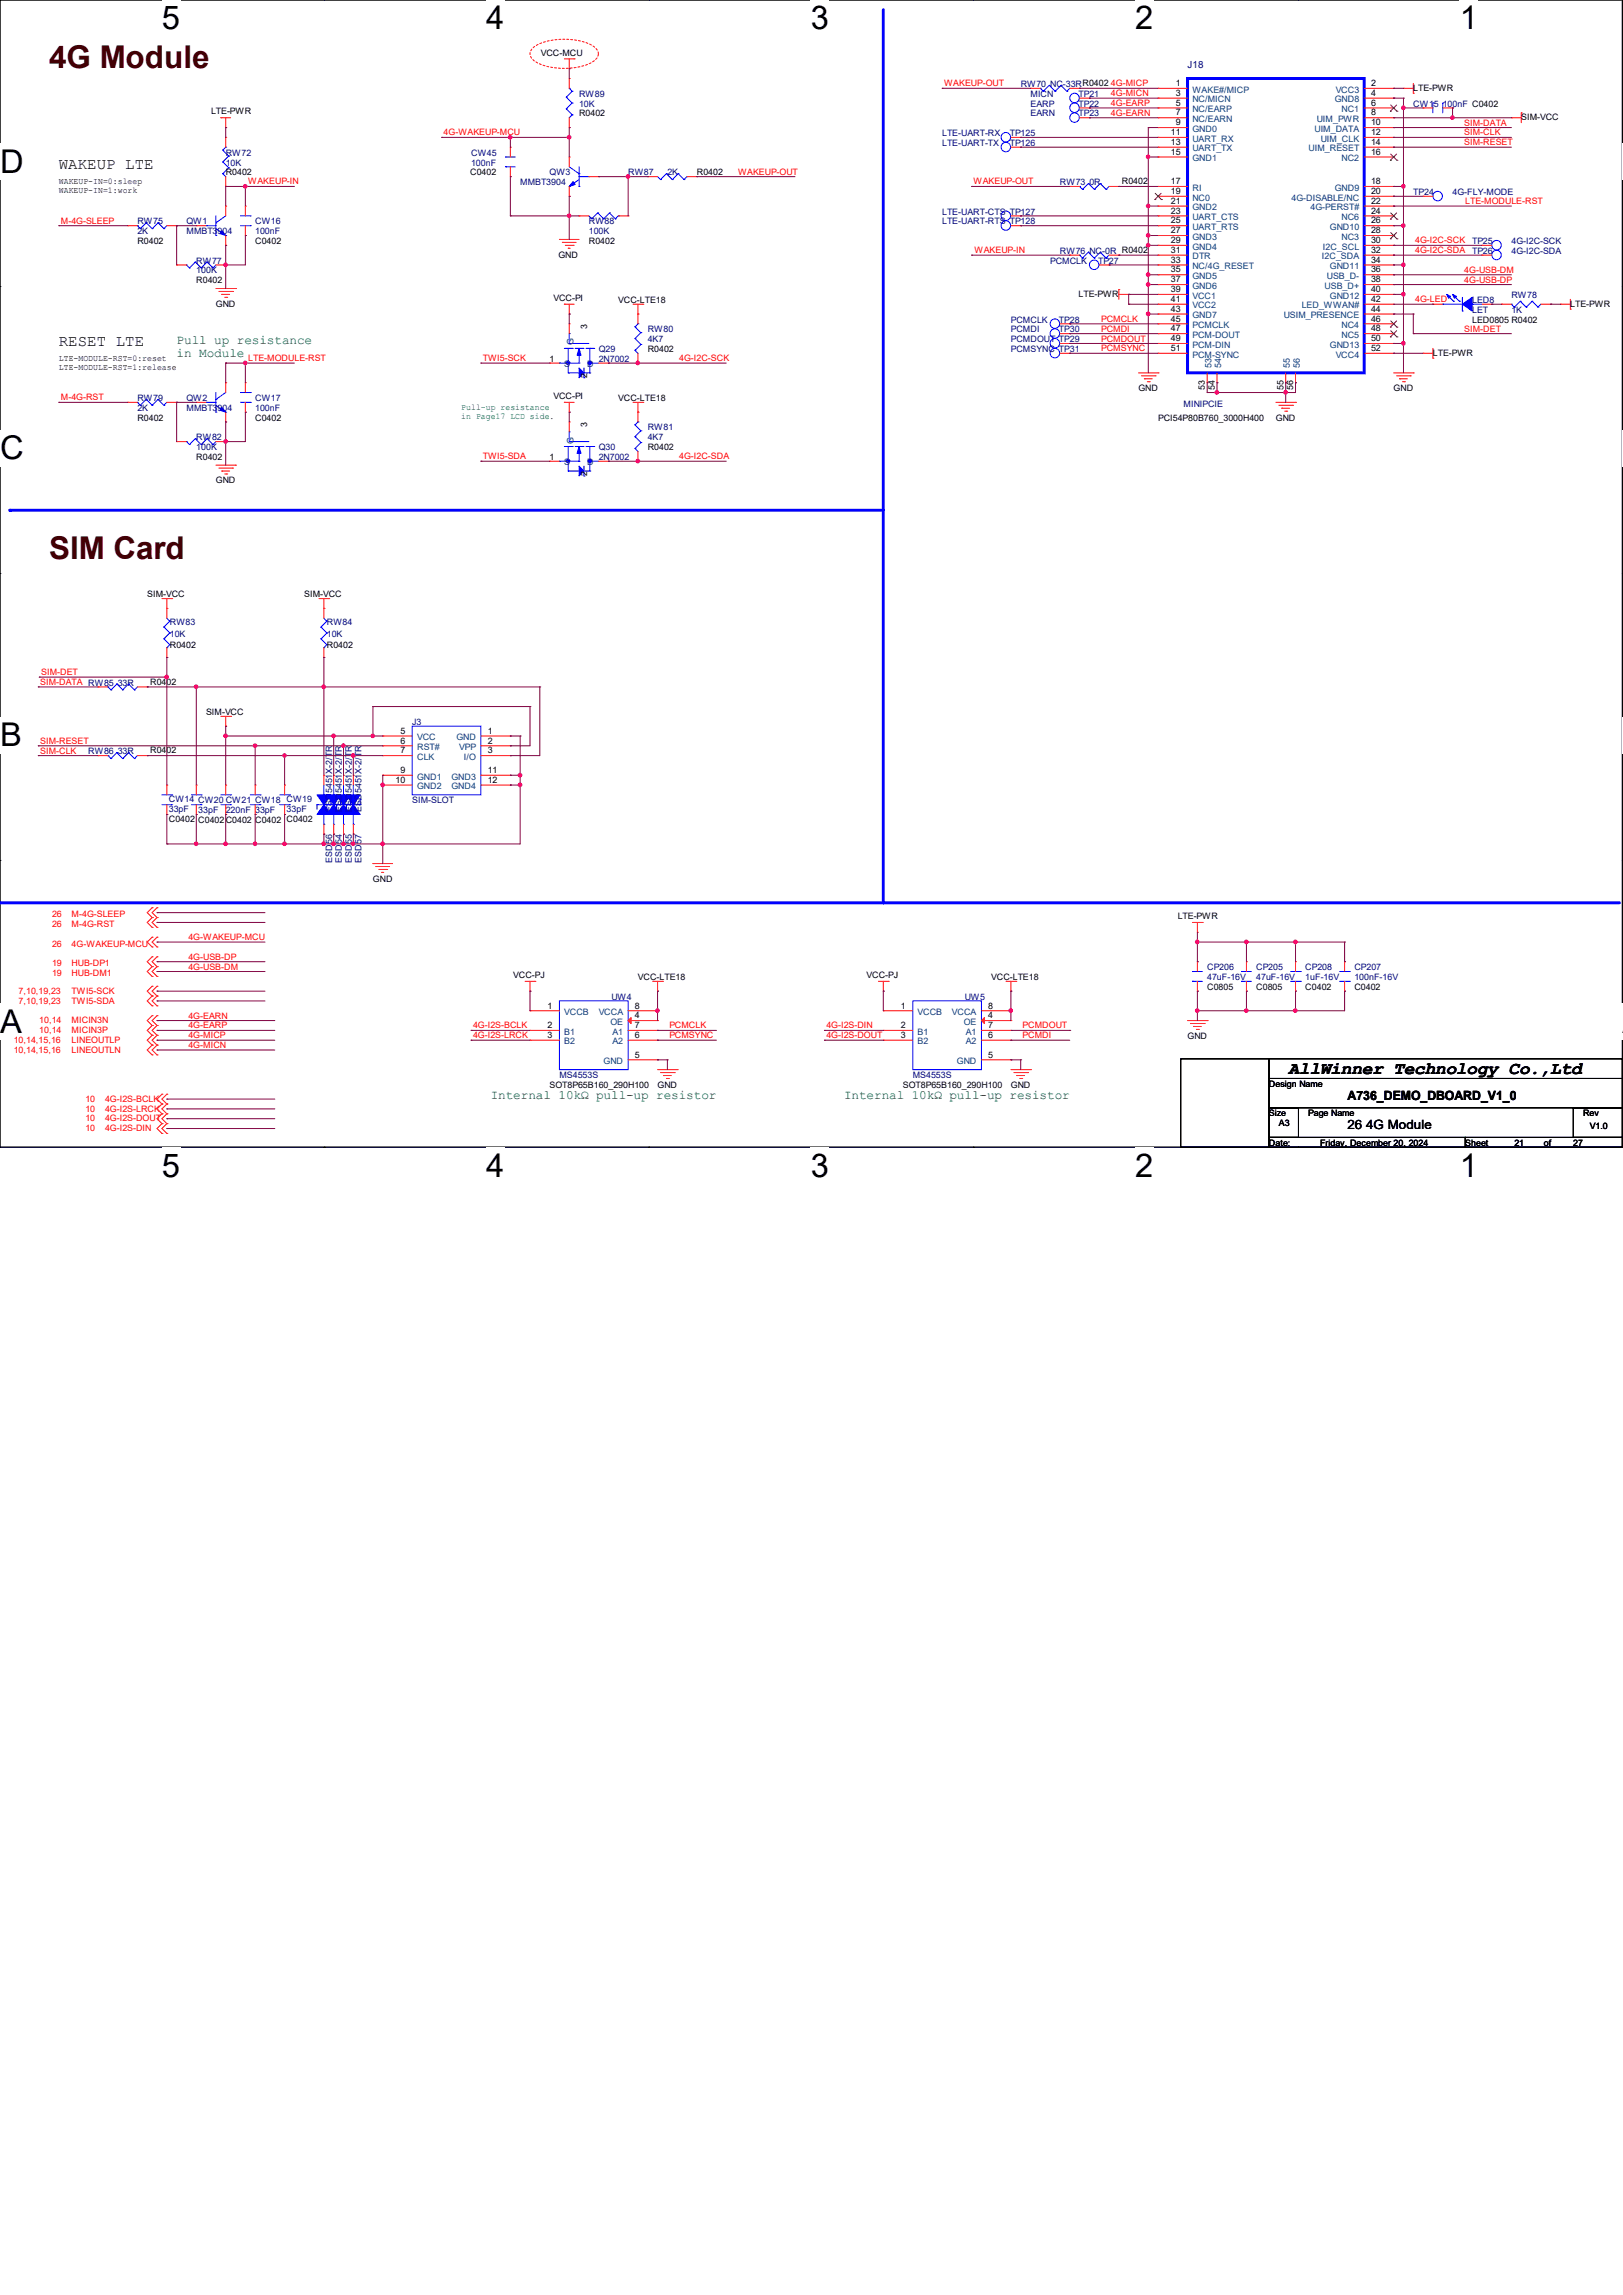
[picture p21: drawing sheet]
<svg xmlns="http://www.w3.org/2000/svg" width="210mm" height="297mm" viewBox="0 0 210 297" stroke-linecap="round" stroke-linejoin="round" font-family="sans-serif">
<defs><g id="words">
<g font-size="4.2">
<text x="21" y="3.8">5</text>
<text x="62.9" y="3.8">4</text>
<text x="104.9" y="3.8">3</text>
<text x="146.9" y="3.8">2</text>
<text x="188.9" y="3.8">1</text>
<text x="0" y="22.4">D</text>
<text x="0" y="59.4">C</text>
<text x="0" y="96.6">B</text>
<text x="0" y="133.7">A</text>
<text x="209.9" y="133.7">A</text>
<text x="21" y="152.3">5</text>
<text x="62.9" y="152.3">4</text>
<text x="104.9" y="152.3">3</text>
<text x="146.9" y="152.3">2</text>
<text x="188.9" y="152.3">1</text>
</g>
<g font-size="4.1" fill="#400000">
<text x="6.3" y="8.8">4G Module</text>
<text x="6.3" y="72.3">SIM Card</text>
</g>
<text font-size="2.3" x="166.8" y="138.9">AllWinner Technology Co.,Ltd</text>
<g font-size="2">
<text x="7.6" y="21.9">WAKEUP LTE</text>
<text x="7.6" y="44.7">RESET LTE</text>
</g>
<g font-size="1.7" fill="#008000">
<text x="22.9" y="44.5">Pull up resistance</text>
<text x="22.9" y="46.1">in Module</text>
<text x="63.5" y="142.3">Internal 10kΩ pull-up resistor</text>
<text x="109.2" y="142.3">Internal 10kΩ pull-up resistor</text>
</g>
<g font-size="1.7">
<text x="174.4" y="142.4">A736_DEMO_DBOARD_V1_0</text>
<text x="174.4" y="146.1">26 4G Module</text>
</g>
<text font-size="1.3" fill="#000080" x="153.7" y="8.8">J18</text>
<g font-size="1.1">
<text x="70" y="7.2">VCC-MCU</text>
<text x="152.1" y="11.1">1</text>
<text x="177.4" y="11.1">2</text>
<text x="182.9" y="11.8">LTE-PWR</text>
<text x="27.3" y="14.8">LTE-PWR</text>
<text x="74.9" y="15.1">R0402</text>
<text x="151.5" y="17.5">11</text>
<text x="152.1" y="12.4">3</text>
<text x="152.1" y="13.7">5</text>
<text x="152.1" y="14.9">7</text>
<text x="152.1" y="16.2">9</text>
<text x="177.4" y="12.4">4</text>
<text x="177.4" y="13.7">6</text>
<text x="177.4" y="14.9">8</text>
<text x="177.4" y="16.2">10</text>
<text x="177.4" y="17.5">12</text>
<text x="196.8" y="15.6">SIM-VCC</text>
<text x="7.6" y="23.8">WAKEUP-IN=0:sleep</text>
<text x="29.2" y="22.7">R0402</text>
<text x="60.8" y="22.7">C0402</text>
<text x="90.2" y="22.7">R0402</text>
<text x="145.2" y="23.8">R0402</text>
<text x="151.5" y="18.8">13</text>
<text x="151.5" y="20">15</text>
<text x="151.5" y="23.8">17</text>
<text x="177.4" y="18.8">14</text>
<text x="177.4" y="20">16</text>
<text x="177.4" y="23.8">18</text>
<text x="7.6" y="25">WAKEUP-IN=1:work</text>
<text x="151.5" y="25.1">19</text>
<text x="151.5" y="26.4">21</text>
<text x="151.5" y="27.6">23</text>
<text x="151.5" y="28.9">25</text>
<text x="177.4" y="25.1">20</text>
<text x="177.4" y="26.4">22</text>
<text x="177.4" y="27.6">24</text>
<text x="177.4" y="28.9">26</text>
<text x="17.8" y="31.6">R0402</text>
<text x="33" y="31.6">C0402</text>
<text x="72.3" y="33.4">GND</text>
<text x="76.2" y="31.6">R0402</text>
<text x="151.5" y="30.2">27</text>
<text x="151.5" y="31.5">29</text>
<text x="151.5" y="32.7">31</text>
<text x="151.5" y="34">33</text>
<text x="151.5" y="35.3">35</text>
<text x="177.4" y="30.2">28</text>
<text x="177.4" y="31.5">30</text>
<text x="177.4" y="32.7">32</text>
<text x="177.4" y="35.3">36</text>
<text x="177.4" y="34">34</text>
<text x="25.4" y="36.7">R0402</text>
<text x="27.9" y="39.7">GND</text>
<text x="71.6" y="38.9">VCC-PI</text>
<text x="80" y="39.2">VCC-LTE18</text>
<text x="139.6" y="38.4">LTE-PWR</text>
<text x="151.5" y="36.5">37</text>
<text x="151.5" y="37.8">39</text>
<text x="151.5" y="39.1">41</text>
<text x="151.5" y="40.3">43</text>
<text x="151.5" y="41.6">45</text>
<text x="177.4" y="36.5">38</text>
<text x="177.4" y="37.8">40</text>
<text x="177.4" y="39.1">42</text>
<text x="177.4" y="41.6">46</text>
<text x="177.4" y="40.3">44</text>
<text x="190.5" y="41.7">LED0805 R0402</text>
<text x="203.2" y="39.7">LTE-PWR</text>
<text x="7.6" y="46.7">LTE-MODULE-RST=0:reset</text>
<text x="7.6" y="47.8">LTE-MODULE-RST=1:release</text>
<text x="71.1" y="46.8">1</text>
<text x="76" y="42.5" transform="rotate(-90 76 42.5)">3</text>
<text x="83.8" y="45.6">R0402</text>
<text x="151.5" y="42.9">47</text>
<text x="151.5" y="44.2">49</text>
<text x="151.5" y="45.4">51</text>
<text x="177.4" y="42.9">48</text>
<text x="177.4" y="44.2">50</text>
<text x="177.4" y="45.4">52</text>
<text x="185.4" y="46.1">LTE-PWR</text>
<text x="71.6" y="51.6">VCC-PI</text>
<text x="76" y="48.9" transform="rotate(-90 76 48.9)">2</text>
<text x="80" y="51.9">VCC-LTE18</text>
<text x="147.3" y="50.6">GND</text>
<text x="155.9" y="50.4" transform="rotate(-90 155.9 50.4)">53</text>
<text x="157.2" y="50.4" transform="rotate(-90 157.2 50.4)">54</text>
<text x="166.1" y="50.4" transform="rotate(-90 166.1 50.4)">55</text>
<text x="167.3" y="50.4" transform="rotate(-90 167.3 50.4)">56</text>
<text x="180.3" y="50.6">GND</text>
<text x="17.8" y="54.4">R0402</text>
<text x="25.4" y="59.5">R0402</text>
<text x="33" y="54.4">C0402</text>
<text x="71.1" y="59.5">1</text>
<text x="76" y="55.2" transform="rotate(-90 76 55.2)">3</text>
<text x="83.8" y="58.3">R0402</text>
<text x="149.9" y="54.4">PCI54P80B760_3000H400</text>
<text x="165.1" y="54.4">GND</text>
<text x="27.9" y="62.6">GND</text>
<text x="76" y="61.6" transform="rotate(-90 76 61.6)">2</text>
<text x="19" y="77.3">SIM-VCC</text>
<text x="39.4" y="77.3">SIM-VCC</text>
<text x="22" y="83.9">R0402</text>
<text x="42.3" y="83.9">R0402</text>
<text x="19.4" y="88.6">R0402</text>
<text x="26.7" y="92.5">SIM-VCC</text>
<text x="51.8" y="95">5</text>
<text x="63.1" y="95">1</text>
<text x="19.4" y="97.5">R0402</text>
<text x="51.2" y="101.3">10</text>
<text x="51.8" y="96.2">6</text>
<text x="51.8" y="97.5">7</text>
<text x="51.8" y="100">9</text>
<text x="63.1" y="96.2">2</text>
<text x="63.1" y="97.5">3</text>
<text x="63.1" y="100">11</text>
<text x="63.1" y="101.3">12</text>
<text x="21.8" y="106.4">C0402</text>
<text x="25.7" y="106.5">C0402C0402 C0402</text>
<text x="37.1" y="106.4">C0402</text>
<text x="48.3" y="114.1">GND</text>
<text x="152.4" y="119">LTE-PWR</text>
<text x="66.4" y="126.6">VCC-PJ</text>
<text x="70.9" y="130.5">1</text>
<text x="82.2" y="130.5">8</text>
<text x="82.2" y="131.8">4</text>
<text x="82.5" y="126.8">VCC-LTE18</text>
<text x="112.1" y="126.6">VCC-PJ</text>
<text x="116.6" y="130.5">1</text>
<text x="127.9" y="130.5">8</text>
<text x="127.9" y="131.8">4</text>
<text x="128.3" y="126.8">VCC-LTE18</text>
<text x="156.2" y="128.1">C0805</text>
<text x="162.6" y="128.1">C0805</text>
<text x="168.9" y="128.1">C0402</text>
<text x="175.3" y="128.1">C0402</text>
<text x="70.9" y="134.3">3</text>
<text x="70.9" y="133.1">2</text>
<text x="82.2" y="134.3">6</text>
<text x="82.2" y="133.1">7</text>
<text x="82.2" y="136.9">5</text>
<text x="116.6" y="134.3">3</text>
<text x="116.6" y="133.1">2</text>
<text x="127.9" y="134.3">6</text>
<text x="127.9" y="133.1">7</text>
<text x="127.9" y="136.9">5</text>
<text x="153.7" y="134.5">GND</text>
<text x="71.1" y="140.8">SOT8P65B160_290H100</text>
<text x="85.1" y="140.8">GND</text>
<text x="116.8" y="140.8">SOT8P65B160_290H100</text>
<text x="130.8" y="140.8">GND</text>
<text x="164.2" y="140.7">Design Name</text>
<text x="164.2" y="144.5">Size</text>
<text x="164.2" y="148.3">Date:</text>
<text x="165.5" y="145.8">A3</text>
<text x="169.3" y="144.5">Page Name</text>
<text x="170.8" y="148.3">Friday, December 20, 2024</text>
<text x="189.6" y="148.3">Sheet</text>
<text x="196" y="148.3">21</text>
<text x="199.8" y="148.3">of</text>
<text x="203.6" y="148.3">27</text>
<text x="204.8" y="144.5">Rev</text>
<text x="205.7" y="146.1">V1.0</text>
</g>
<g font-size="1.1" fill="#f00">
<text x="122.2" y="11.2">WAKEUP-OUT</text>
<text x="143.8" y="11.2">4G-MICP</text>
<text x="57.4" y="17.5">4G-WAKEUP-MCU</text>
<text x="143.8" y="15">4G-EARN</text>
<text x="143.8" y="13.7">4G-EARP</text>
<text x="143.8" y="12.4">4G-MICN</text>
<text x="189.5" y="16.3">SIM-DATA</text>
<text x="189.5" y="17.5">SIM-CLK</text>
<text x="32.1" y="23.9">WAKEUP-IN</text>
<text x="95.5" y="22.6">WAKEUP-OUT</text>
<text x="126" y="23.9">WAKEUP-OUT</text>
<text x="189.5" y="18.8">SIM-RESET</text>
<text x="7.9" y="29">M-4G-SLEEP</text>
<text x="189.6" y="26.4">LTE-MODULE-RST</text>
<text x="126.1" y="32.8">WAKEUP-IN</text>
<text x="183.1" y="31.5">4G-I2C-SCK</text>
<text x="183.1" y="32.8">4G-I2C-SDA</text>
<text x="189.5" y="35.3">4G-USB-DM</text>
<text x="142.5" y="41.7">PCMCLK</text>
<text x="183.1" y="39.1">4G-LED</text>
<text x="189.5" y="36.6">4G-USB-DP</text>
<text x="32.1" y="46.7">LTE-MODULE-RST</text>
<text x="62.5" y="46.7">TWI5-SCK</text>
<text x="87.9" y="46.7">4G-I2C-SCK</text>
<text x="142.5" y="45.5">PCMSYNC</text>
<text x="142.5" y="44.2">PCMDOUT</text>
<text x="142.5" y="42.9">PCMDI</text>
<text x="189.5" y="42.9">SIM-DET</text>
<text x="7.9" y="51.8">M-4G-RST</text>
<text x="62.5" y="59.4">TWI5-SDA</text>
<text x="87.9" y="59.4">4G-I2C-SDA</text>
<text x="5.2" y="88.6">SIM-DATA RW85 33R</text>
<text x="5.3" y="87.4">SIM-DET</text>
<text x="5.2" y="96.3">SIM-RESET</text>
<text x="5.2" y="97.5">SIM-CLK</text>
<text x="6.7" y="118.7">26</text>
<text x="6.7" y="120">26</text>
<text x="9.3" y="118.7">M-4G-SLEEP</text>
<text x="9.3" y="120">M-4G-RST</text>
<text x="6.7" y="122.5">26</text>
<text x="6.7" y="125.1">19</text>
<text x="9.3" y="122.5">4G-WAKEUP-MCU</text>
<text x="9.3" y="125.1">HUB-DP1</text>
<text x="24.4" y="121.7">4G-WAKEUP-MCU</text>
<text x="24.4" y="125.5">4G-USB-DM</text>
<text x="24.4" y="124.2">4G-USB-DP</text>
<text x="2.4" y="129.9">7,10,19,23</text>
<text x="2.4" y="128.6">7,10,19,23</text>
<text x="6.7" y="126.3">19</text>
<text x="9.3" y="126.3">HUB-DM1</text>
<text x="9.3" y="129.9">TWI5-SDA</text>
<text x="9.3" y="128.6">TWI5-SCK</text>
<text x="24.4" y="131.8">4G-EARN</text>
<text x="1.8" y="136.2">10,14,15,16</text>
<text x="1.8" y="135">10,14,15,16</text>
<text x="5.1" y="132.4">10,14</text>
<text x="5.1" y="133.7">10,14</text>
<text x="9.3" y="132.4">MICIN3N</text>
<text x="9.3" y="133.7">MICIN3P</text>
<text x="9.3" y="136.2">LINEOUTLN</text>
<text x="9.3" y="135">LINEOUTLP</text>
<text x="24.4" y="133.1">4G-EARP</text>
<text x="24.4" y="134.4">4G-MICP</text>
<text x="24.4" y="135.6">4G-MICN</text>
<text x="61.2" y="134.4">4G-I2S-LRCK</text>
<text x="61.2" y="133.1">4G-I2S-BCLK</text>
<text x="86.6" y="134.4">PCMSYNC</text>
<text x="86.6" y="133.1">PCMCLK</text>
<text x="106.9" y="134.4">4G-I2S-DOUT</text>
<text x="106.9" y="133.1">4G-I2S-DIN</text>
<text x="132.3" y="133.1">PCMDOUT</text>
<text x="132.3" y="134.4">PCMDI</text>
<text x="11" y="143.9">10</text>
<text x="11" y="142.6">10</text>
<text x="13.6" y="143.9">4G-I2S-LRCK</text>
<text x="13.6" y="142.6">4G-I2S-BCLK</text>
<text x="11" y="145.1">10</text>
<text x="11" y="146.4">10</text>
<text x="13.6" y="145.1">4G-I2S-DOUT</text>
<text x="13.6" y="146.4">4G-I2S-DIN</text>
</g>
<g font-size="1.1" fill="#000080">
<text x="132.1" y="11.3">RW70 NC-33RR0402</text>
<text x="74.9" y="12.5">RW89</text>
<text x="74.9" y="13.8">10K</text>
<text x="121.9" y="17.6">LTE-UART-RX</text>
<text x="130.7" y="17.6">TP125</text>
<text x="133.3" y="12.5">MICN</text>
<text x="133.3" y="15.1">EARN</text>
<text x="133.3" y="13.8">EARP</text>
<text x="139.6" y="12.5">TP21</text>
<text x="139.6" y="15.1">TP23</text>
<text x="139.6" y="13.8">TP22</text>
<text x="182.9" y="13.8">CW15 100nF C0402</text>
<text x="29.2" y="20.2">RW72</text>
<text x="29.2" y="21.4">10K</text>
<text x="61" y="20.2">CW45</text>
<text x="61" y="21.4">100nF</text>
<text x="67.3" y="24">MMBT3904</text>
<text x="71.1" y="22.7">QW3</text>
<text x="81.3" y="22.7">RW87</text>
<text x="86.4" y="22.7">2K</text>
<text x="121.9" y="18.9">LTE-UART-TX</text>
<text x="130.7" y="18.9">TP126</text>
<text x="137.2" y="24">RW73 0R</text>
<text x="17.8" y="29">RW75</text>
<text x="24.1" y="29">QW1</text>
<text x="33" y="29">CW16</text>
<text x="76.2" y="29">RW88</text>
<text x="121.9" y="27.8">LTE-UART-CTS TP127</text>
<text x="121.9" y="29">LTE-UART-RTS TP128</text>
<text x="182.9" y="25.2">TP24</text>
<text x="188" y="25.2">4G-FLY-MODE</text>
<text x="17.8" y="30.3">2K</text>
<text x="24.1" y="30.3">MMBT3904</text>
<text x="25.4" y="34.1">RW77</text>
<text x="25.4" y="35.4">100K</text>
<text x="33" y="30.3">100nF</text>
<text x="76.2" y="30.3">100K</text>
<text x="135.9" y="34.1">PCMCLK</text>
<text x="137.2" y="32.9">RW76 NC-0R R0402</text>
<text x="142.1" y="34.1">TP27</text>
<text x="190.5" y="32.9">TP26</text>
<text x="190.5" y="31.6">TP25</text>
<text x="195.6" y="32.9">4G-I2C-SDA</text>
<text x="195.6" y="31.6">4G-I2C-SCK</text>
<text x="130.8" y="41.7">PCMCLK</text>
<text x="137" y="41.7">TP28</text>
<text x="190.5" y="39.2">LED8</text>
<text x="190.5" y="40.5">LET</text>
<text x="195.6" y="38.6">RW78</text>
<text x="195.6" y="40.5">1K</text>
<text x="77.5" y="45.6">Q29</text>
<text x="77.5" y="46.8">2N7002</text>
<text x="83.8" y="43">RW80</text>
<text x="83.8" y="44.3">4K7</text>
<text x="130.8" y="44.3">PCMDOUT TP29</text>
<text x="130.8" y="43">PCMDI</text>
<text x="130.8" y="45.6">PCMSYNC TP31</text>
<text x="137" y="43">TP30</text>
<text x="17.8" y="51.9">RW79</text>
<text x="17.8" y="53.2">2K</text>
<text x="24.1" y="51.9">QW2</text>
<text x="24.1" y="53.2">MMBT3904</text>
<text x="33" y="51.9">CW17</text>
<text x="33" y="53.2">100nF</text>
<text x="153.2" y="52.7">MINIPCIE</text>
<text x="25.4" y="57">RW82</text>
<text x="25.4" y="58.3">100K</text>
<text x="77.5" y="58.3">Q30</text>
<text x="77.5" y="59.5">2N7002</text>
<text x="83.8" y="55.7">RW81</text>
<text x="83.8" y="57">4K7</text>
<text x="22" y="80.9">RW83</text>
<text x="22" y="82.4">10K</text>
<text x="42.3" y="80.9">RW84</text>
<text x="42.3" y="82.4">10K</text>
<text x="53.3" y="93.8">J3</text>
<text x="11.4" y="97.6">RW86 33R</text>
<text x="21.8" y="103.8">CW14 CW20 CW21 CW18 CW19</text>
<text x="21.8" y="105.1">33pF</text>
<text x="25.7" y="105.2">33pF</text>
<text x="29.2" y="105.2">220nF 33pF</text>
<text x="37.1" y="105.1">33pF</text>
<text x="43" y="105" transform="rotate(-90 43 105)">ESD5451X-2/TR</text>
<text x="44.2" y="105" transform="rotate(-90 44.2 105)">ESD5451X-2/TR</text>
<text x="45.5" y="105" transform="rotate(-90 45.5 105)">ESD5451X-2/TR</text>
<text x="46.8" y="105" transform="rotate(-90 46.8 105)">ESD5451X-2/TR</text>
<text x="53.3" y="104">SIM-SLOT</text>
<text x="43" y="111.6" transform="rotate(-90 43 111.6)">ESD56</text>
<text x="44.2" y="111.6" transform="rotate(-90 44.2 111.6)">ESD54</text>
<text x="45.5" y="111.6" transform="rotate(-90 45.5 111.6)">ESD55</text>
<text x="46.8" y="111.6" transform="rotate(-90 46.8 111.6)">ESD57</text>
<text x="156.2" y="125.6">CP206</text>
<text x="162.6" y="125.6">CP205</text>
<text x="168.9" y="125.6">CP208</text>
<text x="175.3" y="125.6">CP207</text>
<text x="79.1" y="129.4">UW4</text>
<text x="124.8" y="129.4">UW5</text>
<text x="156.2" y="126.8">47uF-16V</text>
<text x="162.6" y="126.8">47uF-16V</text>
<text x="168.9" y="126.8">1uF-16V</text>
<text x="175.3" y="126.8">100nF-16V</text>
<text x="72.4" y="139.5">MS4553S</text>
<text x="118.1" y="139.5">MS4553S</text>
</g>
<g font-size="1.1" fill="#004080">
<text x="154.3" y="12">WAKE#/MICP</text>
<text x="172.8" y="12">VCC3</text>
<text x="154.3" y="13.3">NC/MICN</text>
<text x="154.3" y="14.5">NC/EARP</text>
<text x="154.3" y="15.8">NC/EARN</text>
<text x="154.3" y="17.1">GND0</text>
<text x="170.1" y="17.1">UIM_DATA</text>
<text x="170.4" y="15.8">UIM_PWR</text>
<text x="172.7" y="13.3">GND8</text>
<text x="173.6" y="14.5">NC1</text>
<text x="154.3" y="18.3">UART_RX</text>
<text x="154.3" y="19.6">UART_TX</text>
<text x="154.3" y="20.9">GND1</text>
<text x="169.3" y="19.6">UIM_RESET</text>
<text x="170.9" y="18.3">UIM_CLK</text>
<text x="173.6" y="20.9">NC2</text>
<text x="154.3" y="24.7">RI</text>
<text x="154.3" y="26">NC0</text>
<text x="154.3" y="27.2">GND2</text>
<text x="154.3" y="28.5">UART_CTS</text>
<text x="154.3" y="29.8">UART_RTS</text>
<text x="167.1" y="26">4G-DISABLE/NC</text>
<text x="169.6" y="27.2">4G-PERST#</text>
<text x="172.1" y="29.8">GND10</text>
<text x="172.7" y="24.7">GND9</text>
<text x="173.6" y="28.5">NC6</text>
<text x="154.3" y="31">GND3</text>
<text x="154.3" y="32.3">GND4</text>
<text x="154.3" y="33.6">DTR</text>
<text x="154.3" y="34.8">NC/4G_RESET</text>
<text x="171.1" y="33.6">I2C_SDA</text>
<text x="171.2" y="32.3">I2C_SCL</text>
<text x="172.1" y="34.8">GND11</text>
<text x="173.6" y="31">NC3</text>
<text x="154.3" y="36.1">GND5</text>
<text x="154.3" y="37.4">GND6</text>
<text x="154.3" y="38.7">VCC1</text>
<text x="154.3" y="39.9">VCC2</text>
<text x="154.3" y="41.2">GND7</text>
<text x="166.1" y="41.2">USIM_PRESENCE</text>
<text x="168.4" y="39.9">LED_WWAN#</text>
<text x="171.4" y="37.4">USB_D+</text>
<text x="171.7" y="36.1">USB_D-</text>
<text x="172.1" y="38.7">GND12</text>
<text x="73" y="47.5">S</text>
<text x="74.2" y="44.7" transform="rotate(-90 74.2 44.7)">G</text>
<text x="76" y="47.5">D</text>
<text x="154.3" y="42.5">PCMCLK</text>
<text x="154.3" y="43.7">PCM-DOUT</text>
<text x="154.3" y="45">PCM-DIN</text>
<text x="154.3" y="46.3">PCM-SYNC</text>
<text x="156.8" y="47.6" transform="rotate(-90 156.8 47.6)">53</text>
<text x="158" y="47.6" transform="rotate(-90 158 47.6)">54</text>
<text x="166.9" y="47.6" transform="rotate(-90 166.9 47.6)">55</text>
<text x="168.2" y="47.6" transform="rotate(-90 168.2 47.6)">56</text>
<text x="172.1" y="45">GND13</text>
<text x="172.8" y="46.3">VCC4</text>
<text x="173.6" y="42.5">NC4</text>
<text x="173.6" y="43.7">NC5</text>
<text x="74.2" y="57.4" transform="rotate(-90 74.2 57.4)">G</text>
<text x="73" y="60.2">S</text>
<text x="76" y="60.2">D</text>
<text x="54" y="95.8">VCC</text>
<text x="59.1" y="95.8">GND</text>
<text x="54" y="97.1">RST#</text>
<text x="54" y="98.3">CLK</text>
<text x="54" y="100.9">GND1</text>
<text x="58.4" y="100.9">GND3</text>
<text x="59.4" y="97.1">VPP</text>
<text x="60" y="98.3">I/O</text>
<text x="54" y="102.2">GND2</text>
<text x="58.4" y="102.2">GND4</text>
<text x="73" y="131.4">VCCB</text>
<text x="77.5" y="131.4">VCCA</text>
<text x="118.7" y="131.4">VCCB</text>
<text x="123.2" y="131.4">VCCA</text>
<text x="73" y="135.2">B2</text>
<text x="73" y="133.9">B1</text>
<text x="78.1" y="137.7">GND</text>
<text x="79" y="132.6">OE</text>
<text x="79.2" y="135.2">A2</text>
<text x="79.2" y="133.9">A1</text>
<text x="118.7" y="135.2">B2</text>
<text x="118.7" y="133.9">B1</text>
<text x="123.8" y="137.7">GND</text>
<text x="124.7" y="132.6">OE</text>
<text x="125" y="135.2">A2</text>
<text x="125" y="133.9">A1</text>
</g>
<g font-size="1.1" fill="#008000">
<text x="59.7" y="53">Pull-up resistance</text>
<text x="59.7" y="54.2">in Page17 LCD side.</text>
</g>
</g></defs>
<path d="M0 0h209.9v148.5h-209.9z" fill="none" stroke="#000" stroke-width=".13"/>
<g fill="#fff">
<path d="M21 0h2.3v4.7h-2.3z"/>
<path d="M21 148.5h2.3v4.7h-2.3z"/>
</g>
<path d="M42 0h.1M42 148.5h.1" fill="none" stroke="#000" stroke-width=".13"/>
<g fill="#fff">
<path d="M62.9 0h2.4v4.7h-2.4z"/>
<path d="M62.9 148.5h2.4v4.7h-2.4z"/>
</g>
<path d="M83.9 0h.1M83.9 148.5h.1" fill="none" stroke="#000" stroke-width=".13"/>
<g fill="#fff">
<path d="M104.9 0h2.4v4.7h-2.4z"/>
<path d="M104.9 148.5h2.4v4.7h-2.4z"/>
</g>
<path d="M125.9 0h.1M125.9 148.5h.1" fill="none" stroke="#000" stroke-width=".13"/>
<g fill="#fff">
<path d="M146.9 0h2.4v4.7h-2.4z"/>
<path d="M146.9 148.5h2.4v4.7h-2.4z"/>
</g>
<path d="M167.9 0h.1M167.9 148.5h.1" fill="none" stroke="#000" stroke-width=".13"/>
<g fill="#fff">
<path d="M188.9 0h2.4v4.7h-2.4z"/>
<path d="M188.9 148.5h2.4v4.7h-2.4z"/>
<path d="M0 18.5h3v4.8h-3z"/>
<path d="M209.9 18.5h.1v4.8h-.1z"/>
<path d="M0 55.6h3v4.8h-3z"/>
<path d="M209.9 55.6h.1v4.8h-.1z"/>
</g>
<path d="M0 37.1h.1M209.9 37.1h.1" fill="none" stroke="#000" stroke-width=".13"/>
<g fill="#fff">
<path d="M0 92.8h2.8v4.7h-2.8z"/>
<path d="M209.9 92.8h.1v4.7h-.1z"/>
</g>
<path d="M0 74.2h.1M209.9 74.2h.1" fill="none" stroke="#000" stroke-width=".13"/>
<g fill="#fff">
<path d="M0 129.9h2.8v4.7h-2.8z"/>
<path d="M209.8 129.9h.2v4.7h-.2z"/>
</g>
<path d="M0 111.3h.1M209.9 111.3h.1" fill="none" stroke="#000" stroke-width=".13"/>
<path d="M68.9 6.2a6.2 6.2 0 0 1 4.1-1.1 6.2 6.2 0 0 1 4.1 1.1 .95 .95 0 0 1 0 1.5 6.2 6.2 0 0 1-4.1 1.1 6.2 6.2 0 0 1-4.1-1.1 .95 .95 0 0 1 0-1.5z" fill="none" stroke="#f00" stroke-width=".13" stroke-dasharray=".3"/>
<path d="M114.3 1.3v115.5" fill="none" stroke="#00f" stroke-width=".38"/>
<circle cx="114.3" cy="116.8" r=".19" fill="#00f"/>
<path d="M0 116.8h209.5" fill="none" stroke="#00f" stroke-width=".38"/>
<circle cx="0" cy="116.8" r=".19" fill="#00f"/>
<path d="M1.3 66h113" fill="none" stroke="#00f" stroke-width=".38"/>
<circle cx="1.3" cy="66" r=".19" fill="#00f"/>
<g fill="none" stroke="#f00" stroke-width=".13">
<path d="M28.6 15.2h.1M28.6 15.2h1.2M29.2 16.5h.1M29.2 17.8h.1M29.2 15.2v1.3M29.2 17.8v1.2M66 19h.1M66 19v1.3M73 7.6h1.3M73.7 8.9h.1M73.7 16.5h.1M73.7 10.2h.1"/>
<path d="M73.7 7.6v1.3M73.7 10.2v1.2M73.7 15.2v1.3M74.3 7.6h.1M130.8 17.8h1.3M130.8 19h1.3M132.1 17.8h.1M132.1 19h.1M133.3 11.4h.1M133.3 11.4h1.3M138.4 11.4h1.3M139.7 11.4h.1"/>
<path d="M139.7 15.2h1.3M139.7 12.7h1.3M139.7 14h1.3M141 12.7h.1M141 15.2h.1M141 14h.1M149.9 11.4h.1M149.9 12.7h.1M149.9 14h.1M149.9 15.2h.1M149.9 16.5h.1M149.9 17.8h.1"/>
<path d="M149.9 19h.1M149.9 15.2h3.8M149.9 11.4h3.8M149.9 12.7h3.8M149.9 14h3.8M149.9 16.5h3.8M149.9 17.8h3.8M149.9 19h3.8M176.5 15.2h3.8M176.5 11.4h3.8M176.5 12.7h3.8M176.5 14h3.8"/>
<path d="M176.5 16.5h3.8M176.5 17.8h3.8M176.5 19h3.8M180.3 11.4h.1M180.3 12.7h.1M180.3 14h.1M180.3 15.2h.1M180.3 16.5h.1M180.3 17.8h.1M180.3 19h.1M181.6 11.4h.1M181.6 11.4h1.3"/>
<path d="M182.9 12.1h.1M182.9 10.8v1.3M184.1 14h.1M184.1 14h1.3M186.7 14h1.3M188 14h.1M195.6 15.2h.1M195.6 15.2h1.2M196.8 14.6h.1M196.8 14.6v1.3M16.5 29.2h.1M16.5 29.2h1.3"/>
<path d="M21.6 29.2h1.3M22.9 34.3h.1M22.9 29.2h.1M22.9 34.3h1.2M25.4 29.2h.1M25.4 29.2h1.3M27.9 37.3h2.6M27.9 34.3h1.3M28.3 37.7h1.8M28.7 38.1h.1M28.7 38.1h1M29.1 38.5h.2"/>
<path d="M29.2 26.7h.1M29.2 31.7h.1M29.2 34.3h.1M29.2 24.1h.1M29.2 22.9v1.2M29.2 26.7v1.2M29.2 30.5v1.2M29.3 38.5h.1M30.1 37.7h.1M30.5 37.3h.1M31.7 30.5h.1M31.7 26.7h.1"/>
<path d="M31.7 26.7v1.2M31.7 29.2v1.3M66 22.9h.1M66 21.6v1.3M72.4 31h.1M72.4 31h2.5M72.8 31.4h.1M72.8 31.4h1.7M73 39.4h.1M73 39.4h1.3M73.2 31.7h1M73.5 32.1h.1"/>
<path d="M73.5 32.1h.3M73.7 20.3h.1M73.7 25.4h.1M73.7 20.3v1.3M73.7 24.1v1.3M73.7 39.4v1.2M74.2 31.7h.1M74.9 27.9h.1M74.9 27.9h1.3M76.2 22.9h1.3M77.5 22.9h.1M80 27.9h1.3"/>
<path d="M81.3 27.9h.1M81.9 39.4h1.3M82.5 39.4v2.5M83.2 39.4h.1M83.8 22.9h.1M83.8 22.9h1.3M88.9 22.9h1.3M90.2 22.9h.1M130.8 29.2h1.3M130.8 27.9h1.3M132.1 27.9h.1M132.1 29.2h.1"/>
<path d="M138.4 24.1h.1M138.4 33h.1M138.4 33h1.3M138.4 24.1h1.3M142.2 34.3h1.3M143.5 34.3h.1M143.5 33h1.3M143.5 24.1h1.3M144.8 37.5h.1M144.8 24.1h.1M144.8 33h.1M144.8 38.1h1.2"/>
<path d="M144.8 37.5v1.2M146 38.1h.1M149.9 20.3h.1M149.9 24.1h.1M149.9 25.4h.1M149.9 26.7h.1M149.9 27.9h.1M149.9 29.2h.1M149.9 30.5h.1M149.9 31.7h.1M149.9 33h.1M149.9 34.3h.1"/>
<path d="M149.9 35.6h.1M149.9 36.8h.1M149.9 38.1h.1M149.9 39.4h.1M149.9 38.1h3.8M149.9 39.4h3.8M149.9 31.7h3.8M149.9 33h3.8M149.9 24.1h3.8M149.9 29.2h3.8M149.9 20.3h3.8M149.9 25.4h3.8"/>
<path d="M149.9 26.7h3.8M149.9 27.9h3.8M149.9 30.5h3.8M149.9 35.6h3.8M149.9 36.8h3.8M149.9 34.3h3.8M176.5 38.1h3.8M176.5 39.4h3.8M176.5 31.7h3.8M176.5 33h3.8M176.5 24.1h3.8M176.5 29.2h3.8"/>
<path d="M176.5 20.3h3.8M176.5 25.4h3.8M176.5 26.7h3.8M176.5 27.9h3.8M176.5 30.5h3.8M176.5 35.6h3.8M176.5 36.8h3.8M176.5 34.3h3.8M180.3 20.3h.1M180.3 24.1h.1M180.3 25.4h.1M180.3 26.7h.1"/>
<path d="M180.3 27.9h.1M180.3 29.2h.1M180.3 30.5h.1M180.3 31.7h.1M180.3 33h.1M180.3 35.6h.1M180.3 36.8h.1M180.3 38.1h.1M180.3 39.4h.1M180.3 34.3h.1M184.1 25.4h.1M184.1 25.4h1.3"/>
<path d="M185.4 39.4h.1M185.4 39.4h1.3M191.8 33h.1M191.8 31.7h.1M191.8 39.4h1.2M191.8 31.7h1.2M191.8 33h1.2M193 39.4h.1M194.3 39.4h.1M194.3 39.4h1.3M199.4 39.4h1.3M200.7 39.4h.1"/>
<path d="M201.9 39.4h.1M201.9 39.4h1.3M203.2 38.7v1.3M16.5 52.1h.1M16.5 52.1h1.3M21.6 52.1h1.3M22.9 57.1h.1M22.9 52.1h.1M22.9 57.1h1.2M25.4 52.1h.1M25.4 52.1h1.3M27.9 57.1h1.3"/>
<path d="M29.2 57.1h.1M29.2 49.5h.1M29.2 54.6h.1M29.2 49.5v1.3M29.2 53.3v1.3M31.7 53.3h.1M31.7 49.5h.1M31.7 49.5v1.3M31.7 52.1v1.2M71.1 59.7h.1M71.1 47h.1M71.1 59.7h1.3"/>
<path d="M71.1 47h1.3M73 52.1h.1M73 52.1h1.3M73.7 40.6h.1M73.7 53.3h.1M73.7 54.6h.1M73.7 41.9h.1M73.7 41.9v1.3M73.7 52.1v1.2M73.7 54.6v1.3M77.5 59.7h1.2M77.5 47h1.2"/>
<path d="M78.7 59.7h.1M78.7 47h.1M81.9 52.1h1.3M82.5 53.3h.1M82.5 40.6h.1M82.5 59.7h.1M82.5 47h.1M82.5 45.7v1.3M82.5 52.1v2.5M82.5 58.4v1.3M83.2 52.1h.1M137.2 45.7h1.2"/>
<path d="M137.2 44.4h1.2M137.2 43.2h1.2M137.2 41.9h1.2M138.4 44.4h.1M138.4 43.2h.1M138.4 41.9h.1M138.4 45.7h.1M147.3 48.3h2.6M147.7 48.6h1.8M148.1 49h.1M148.1 49h1M148.5 49.4h.2"/>
<path d="M148.7 49.4h.1M149.5 48.6h.1M149.9 48.3h.1M149.9 40.6h.1M149.9 41.9h.1M149.9 43.2h.1M149.9 44.4h.1M149.9 45.7h.1M149.9 45.7h3.8M149.9 44.4h3.8M149.9 43.2h3.8M149.9 41.9h3.8"/>
<path d="M149.9 40.6h3.8M156.2 49.5h.1M156.2 48.3v1.2M157.5 49.5h.1M157.5 48.3v1.2M165.1 52.1h2.5M165.5 52.5h1.8M165.9 52.8h.1M165.9 52.8h1M166.2 53.2h.3M166.4 49.5h.1M166.4 48.3v1.2"/>
<path d="M166.5 53.2h.1M167.3 52.5h.1M167.6 52.1h.1M167.6 49.5h.1M167.6 48.3v1.2M176.5 45.7h3.8M176.5 44.4h3.8M176.5 43.2h3.8M176.5 41.9h3.8M176.5 40.6h3.8M180.3 41.9h.1M180.3 43.2h.1"/>
<path d="M180.3 44.4h.1M180.3 45.7h.1M180.3 40.6h.1M180.3 48.3h2.6M180.7 48.6h1.8M181.1 49h.1M181.1 49h1M181.5 49.4h.2M181.7 49.4h.1M182.5 48.6h.1M182.9 48.3h.1M184.1 45.7h.1"/>
<path d="M184.1 45.7h1.3M185.4 46.4h.1M185.4 45.1v1.3M203.2 40h.1M21 77.5h1.2M21.6 78.7h.1M21.6 77.5v2.5M22.2 77.5h.1M27.9 60.2h2.6M28.3 60.6h1.8M28.7 61h.1M28.7 61h1"/>
<path d="M29.1 61.3h.2M29.3 61.3h.1M30.1 60.6h.1M30.5 60.2h.1M41.3 77.5h1.2M41.9 78.7h.1M41.9 77.5v2.5M42.5 77.5h.1M12.7 97.8h.1M12.7 88.9h.1M12.7 97.8h1.3M12.7 88.9h1.3"/>
<path d="M17.8 97.8h1.2M17.8 88.9h1.2M19 97.8h.1M19 88.9h.1M21.6 85.1h.1M21.6 83.8v1.3M28.6 92.7h1.2M29.2 94h.1M29.2 92.7v1.3M29.8 92.7h.1M41.9 85.1h.1M41.9 83.8v1.3"/>
<path d="M49.5 95.2h.1M49.5 96.5h.1M49.5 97.8h.1M49.5 97.8h3.8M49.5 95.2h3.8M49.5 96.5h3.8M62.2 97.8h3.8M62.2 95.2h3.8M62.2 96.5h3.8M66 95.2h.1M66 96.5h.1M66 97.8h.1"/>
<path d="M19.7 117.5h.1M19.7 118.7h.1M19.7 117.5l-.7 .6 .7 .6M19.7 118.7l-.7 .7 .7 .6M20.3 117.5h.1M20.3 118.7h.1M20.3 117.5l-.6 .6 .6 .6M20.3 118.7l-.6 .7 .6 .6M21.6 105.4h.1M21.6 101.6h.1M21.6 101.6v1.3M21.6 104.1v1.3"/>
<path d="M25.4 105.4h.1M25.4 101.6h.1M25.4 101.6v1.3M25.4 104.1v1.3M29.2 105.4h.1M29.2 101.6h.1M29.2 101.6v1.3M29.2 104.1v1.3M33 105.4h.1M33 101.6h.1M33 101.6v1.3M33 104.1v1.3"/>
<path d="M36.8 105.4h.1M36.8 101.6h.1M36.8 101.6v1.3M36.8 104.1v1.3M41.9 100.3h.1M41.9 107.9h.1M41.9 100.3v1.3M41.9 106.7v1.2M43.2 100.3h.1M43.2 107.9h.1M43.2 100.3v1.3M43.2 106.7v1.2"/>
<path d="M44.4 100.3h.1M44.4 107.9h.1M44.4 100.3v1.3M44.4 106.7v1.2M45.7 100.3h.1M45.7 107.9h.1M45.7 100.3v1.3M45.7 106.7v1.2M48.3 111.8h.1M48.3 111.8h2.5M48.6 112.1h.1M48.6 112.1h1.8"/>
<path d="M49 112.5h1M49.4 112.9h.1M49.4 112.9h.3M49.5 100.3h.1M49.5 101.6h.1M49.5 100.3h3.8M49.5 101.6h3.8M50 112.5h.1M62.2 100.3h3.8M62.2 101.6h3.8M66 100.3h.1M66 101.6h.1"/>
<path d="M154.3 119.4h1.3M154.9 119.4v1.2M155.6 119.4h.1M19.7 121.3h.1M19.7 122.6h.1M19.7 123.8h.1M19.7 125.1h.1M19.7 126.4h.1M19.7 120h.1M19.7 128.9h.1M19.7 130.2h.1M19.7 127.6h.1"/>
<path d="M19.7 131.4h.1M19.7 132.7h.1M19.7 134h.1M19.7 135.3h.1M19.7 136.5h.1M19.7 121.3l-.7 .6 .7 .7M19.7 123.8l-.7 .7 .7 .6M19.7 125.1l-.7 .6 .7 .7M19.7 128.9l-.7 .6 .7 .7M19.7 127.6l-.7 .7 .7 .6M19.7 131.4l-.7 .7 .7 .6M19.7 132.7l-.7 .6 .7 .7"/>
<path d="M19.7 135.3l-.7 .6 .7 .6M19.7 134l-.7 .6 .7 .7M20.3 121.3h.1M20.3 122.6h.1M20.3 123.8h.1M20.3 125.1h.1M20.3 126.4h.1M20.3 120h.1M20.3 128.9h.1M20.3 130.2h.1M20.3 127.6h.1M20.3 131.4h.1"/>
<path d="M20.3 132.7h.1M20.3 134h.1M20.3 135.3h.1M20.3 136.5h.1M20.3 121.3l-.6 .6 .6 .7M20.3 123.8l-.6 .7 .6 .6M20.3 125.1l-.6 .6 .6 .7M20.3 128.9l-.6 .6 .6 .7M20.3 127.6l-.6 .7 .6 .6M20.3 131.4l-.6 .7 .6 .6M20.3 132.7l-.6 .6 .6 .7M20.3 135.3l-.6 .6 .6 .6"/>
<path d="M20.3 134l-.6 .6 .6 .7M67.9 127h1.3M68.6 128.3h.1M68.6 134.6h.1M68.6 130.8h.1M68.6 133.3h.1M68.6 127v1.3M68.6 134.6h3.8M68.6 133.3h3.8M68.6 130.8h3.8M69.2 127h.1M81.3 132.1h3.8"/>
<path d="M81.3 134.6h3.8M81.3 133.3h3.8M81.3 137.2h3.8M81.3 130.8h3.8M84.5 127h1.2M85.1 128.3h.1M85.1 134.6h.1M85.1 133.3h.1M85.1 137.2h.1M85.1 130.8h.1M85.1 132.1h.1M85.1 127v1.3"/>
<path d="M85.1 138.4h2.5M85.5 138.8h1.7M85.7 127h.1M85.9 139.2h.1M85.9 139.2h1M86.2 139.6h.3M86.5 139.6h.1M87.2 138.8h.1M87.6 138.4h.1M113.7 127h1.2M114.3 128.3h.1M114.3 134.6h.1"/>
<path d="M114.3 130.8h.1M114.3 133.3h.1M114.3 127v1.3M114.3 134.6h3.8M114.3 133.3h3.8M114.3 130.8h3.8M114.9 127h.1M127 132.1h3.8M127 134.6h3.8M127 133.3h3.8M127 137.2h3.8M127 130.8h3.8"/>
<path d="M130.2 127h1.2M130.8 128.3h.1M130.8 134.6h.1M130.8 133.3h.1M130.8 137.2h.1M130.8 130.8h.1M130.8 132.1h.1M130.8 138.4h2.5M130.8 127v1.3M131.2 138.8h1.8M131.4 127h.1M131.6 139.2h.1"/>
<path d="M131.6 139.2h1M132 139.6h.2M132.2 139.6h.1M133 138.8h.1M133.3 138.4h.1M153.7 132.1h2.5M154.1 132.5h1.7M154.4 132.8h.1M154.4 132.8h1M154.8 133.2h.3M154.9 120.6h.1M154.9 124.5h.1"/>
<path d="M154.9 128.3h.1M154.9 124.5v1.2M154.9 127v1.3M155.1 133.2h.1M155.8 132.5h.1M156.2 132.1h.1M161.3 124.5h.1M161.3 128.3h.1M161.3 124.5v1.2M161.3 127v1.3M167.6 128.3h.1M167.6 124.5h.1"/>
<path d="M167.6 124.5v1.2M167.6 127v1.3M174 128.3h.1M174 124.5h.1M174 124.5v1.2M174 127v1.3M21 144.1h.1M21 142.9h.1M21 145.4h.1M21 146.7h.1M21 141.6h.1M21 142.9l-.7 .6 .7 .6"/>
<path d="M21 144.1l-.7 .7 .7 .6M21 145.4l-.7 .6 .7 .7M21 141.6l-.7 .6 .7 .7M21.6 144.1h.1M21.6 142.9h.1M21.6 145.4h.1M21.6 146.7h.1M21.6 141.6h.1M21.6 142.9l-.6 .6 .6 .6M21.6 144.1l-.6 .7 .6 .6M21.6 145.4l-.6 .6 .6 .7M21.6 141.6l-.6 .6 .6 .7"/>
</g>
<path d="M152.8 137h11.4v11.5h-11.4zM164.2 137h45.7v2.6h-45.7zM164.2 139.6h45.7v3.8h-45.7zM164.2 143.4h3.8v3.8h-3.8zM164.2 147.2h25.4v1.3h-25.4zM189.6 147.2h20.3v1.3h-20.3zM203.6 143.4h6.3v3.8h-6.3z" fill="none" stroke="#000" stroke-width=".13"/>
<g fill="none" stroke="#00f" stroke-width=".13">
<path d="M28.8 19.4h.1M28.8 19.4l.8 .8M29.2 19h.1M29.2 19l-.4 .4M73.3 14.1h.1M73.3 12.6h.1M73.3 14.1l.7 .8M73.3 12.6l.7 .7M73.7 11.4h.1M73.7 11.4l.3 .4M74 14.9h.1M74 13.3h.1"/>
<path d="M74 11.8h.1M74 14.9l-.3 .3M74 13.3l-.7 .8M74 11.8l-.7 .8M134.6 11.4h.1M134.6 11.4l.4 .4M135 11.8h.1M135.8 11h.1M135.8 11l.7 .8M135.8 11l-.8 .8M136.5 11.8h.1M137.3 11h.1"/>
<path d="M137.3 11l.7 .8M137.3 11l-.8 .8M138 11.8h.1M138.4 11.4l-.4 .4M185.4 13.3h.1M185.4 13.3v1.3M186.7 13.3h.1M186.7 13.3v1.3M17.8 29.2h.1M17.8 29.2l.4 .4M18.2 29.6h.1M18.9 28.8h.1"/>
<path d="M18.9 28.8l.8 .8M18.9 28.8l-.7 .8M19.7 29.6h.1M20.4 28.8h.1M20.4 28.8l.8 .8M20.4 28.8l-.7 .8M21.2 29.6h.1M21.6 29.2l-.4 .4M24.1 34.3h.1M24.1 34.3l.4 .4M24.5 34.7h.1M25.3 33.9h.1"/>
<path d="M25.3 33.9l.7 .8M25.3 33.9l-.8 .8M26 34.7h.1M26.7 29.2h.1M26.7 29.2h1.2M26.8 33.9h.1M26.8 33.9l.8 .8M26.8 33.9l-.8 .8M27.6 34.7h.1M27.9 28.8h.1M27.9 30.5h.1M27.9 29.6l1.3 .9"/>
<path d="M27.9 27.9v2.6M27.9 34.3l-.3 .4M28.8 22.5h.1M28.8 21h.1M28.8 22.5l.4 .4M28.8 21l.8 .7M29.2 30.5h.1M29.2 27.9l-1.3 .9M29.6 21.7h.1M29.6 20.2h.1M29.6 21.7l-.8 .8M29.6 20.2l-.8 .8"/>
<path d="M31.1 29.2h1.3M31.1 27.9h1.3M32.4 29.2h.1M32.4 27.9h.1M65.4 21.6h.1M65.4 20.3h.1M65.4 21.6h1.3M65.4 20.3h1.3M73.7 24.1h.1M73.7 21.6l1.2 .9M74.9 22.5h.1M74.9 24.1h.1"/>
<path d="M74.9 21.6v2.5M74.9 23.2l-1.2 .9M74.9 22.9h1.3M76.2 22.9h.1M76.2 27.9l.4 .4M76.6 28.3h.1M77.3 27.6h.1M77.3 27.6l-.7 .7M77.3 27.6l.8 .7M78.1 28.3h.1M78.9 27.6h.1M78.9 27.6l-.8 .7"/>
<path d="M78.9 27.6l.7 .7M79.6 28.3h.1M80 27.9h.1M80 27.9l-.4 .4M85.1 22.9l.4 .3M85.5 23.2h.1M86.2 22.5h.1M86.2 22.5l-.7 .7M86.2 22.5l.8 .7M87 23.2h.1M87.8 22.5h.1M87.8 22.5l-.8 .7"/>
<path d="M87.8 22.5l.7 .7M88.5 23.2h.1M88.9 22.9h.1M88.9 22.9l-.4 .3M139.7 24.1h.1M139.7 33h.1M139.7 24.1l.4 .4M139.7 33l.4 .4M140.1 24.5h.1M140.1 33.4h.1M140.8 23.7h.1M140.8 32.6h.1"/>
<path d="M140.8 23.7l.8 .8M140.8 23.7l-.7 .8M140.8 32.6l.8 .8M140.8 32.6l-.7 .8M141.6 24.5h.1M141.6 33.4h.1M142.4 23.7h.1M142.4 32.6h.1M142.4 23.7l.7 .8M142.4 23.7l-.8 .8M142.4 32.6l.7 .8M142.4 32.6l-.8 .8"/>
<path d="M143.1 24.5h.1M143.1 33.4h.1M143.5 24.1l-.4 .4M143.5 33l-.4 .4M186.7 39.4h.1M186.7 39.4h2.5M187.3 38.2l.8 .8M188.1 39h.1M188.1 38.2l.7 .8M188.8 39h.1M189.2 38.5v1.8M190.5 39.4h.1"/>
<path d="M190.5 39.4h1.3M195.6 39.4h.1M195.6 39.4l.4 .4M196 39.8h.1M196.7 39h.1M196.7 39l.8 .8M196.7 39l-.7 .8M197.5 39.8h.1M198.2 39h.1M198.2 39l.8 .8M198.2 39l-.7 .8M199 39.8h.1"/>
<path d="M199.4 39.4l-.4 .4M17.8 52.1h.1M17.8 52.1l.4 .4M18.2 52.5h.1M18.9 51.7h.1M18.9 51.7l.8 .8M18.9 51.7l-.7 .8M19.7 52.5h.1M20.4 51.7h.1M20.4 51.7l.8 .8M20.4 51.7l-.7 .8M21.2 52.5h.1"/>
<path d="M21.6 52.1l-.4 .4M24.1 57.1h.1M24.1 57.1l.4 .4M24.5 57.5h.1M25.3 56.8h.1M25.3 56.8l.7 .7M25.3 56.8l-.8 .7M26 57.5h.1M26.7 52.1h.1M26.7 52.1h1.2M26.8 56.8h.1M26.8 56.8l.8 .7"/>
<path d="M26.8 56.8l-.8 .7M27.6 57.5h.1M27.9 51.7h.1M27.9 53.3h.1M27.9 57.1l-.3 .4M27.9 50.8v2.5M27.9 52.5l1.3 .8M29.2 53.3h.1M29.2 50.8l-1.3 .9M31.1 52.1h1.3M31.1 50.8h1.3M32.4 52.1h.1"/>
<path d="M32.4 50.8h.1M72.4 59.7h.1M72.4 47h.1M72.4 59.7h2.5M72.4 47h2.5M73 57.8h1M73 45.1h1M73.5 48.3h.1M73.5 45.1v3.2M73.5 57.8v3.2M73.5 48.3h1.4M73.7 57.1h.1"/>
<path d="M73.7 55.9h.1M73.7 44.4h.1M73.7 43.2h.1M73.7 57.1h2.5M73.7 43.2v1.2M73.7 55.9v1.2M73.7 44.4h2.5M74 57.8h.1M74 45.1h.1M74.4 57.8h1M74.4 45.1h1M74.9 59.7h.1"/>
<path d="M74.9 48.3h.1M74.9 47h.1M74.9 45.7v1.3M74.9 58.4v1.3M75.4 57.8h.1M75.4 45.1h.1M75.6 48.9h.1M75.6 47.6v1.3M75.6 48.3h.7M75.8 57.8h1M75.8 45.1h1M76.3 57.8h.1"/>
<path d="M76.3 59.7h.1M76.3 48.3h.1M76.3 45.1h.1M76.3 47h.1M76.3 45.1v3.2M76.3 57.8v3.2M76.3 59.7h1.2M76.3 47h1.2M76.8 57.8h.1M76.8 45.1h.1M82.2 58h.1M82.2 56.5h.1"/>
<path d="M82.2 55h.1M82.2 45.3h.1M82.2 43.8h.1M82.2 42.3h.1M82.2 58l.3 .4M82.2 56.5l.7 .8M82.2 55l.7 .8M82.2 45.3l.3 .4M82.2 43.8l.7 .8M82.2 42.3l.7 .8M82.5 54.6h.1M82.5 41.9h.1"/>
<path d="M82.5 54.6l-.3 .4M82.5 41.9l-.3 .4M82.9 57.3h.1M82.9 55.8h.1M82.9 44.6h.1M82.9 43.1h.1M82.9 57.3l-.7 .7M82.9 55.8l-.7 .7M82.9 44.6l-.7 .7M82.9 43.1l-.7 .7M189.2 40.3h.1M73.5 61h.1"/>
<path d="M73.5 61h1.4M74.9 61h.1M75.6 61.6h.1M75.6 60.3v1.3M75.6 61h.7M76.3 61h.1M14 97.8h.1M14 88.9h.1M14 97.8l.4 .4M14 88.9l.4 .4M14.4 98.2h.1M14.4 89.3h.1"/>
<path d="M15.1 97.4h.1M15.1 88.5h.1M15.1 97.4l.8 .8M15.1 97.4l-.7 .8M15.1 88.5l.8 .8M15.1 88.5l-.7 .8M15.9 98.2h.1M15.9 89.3h.1M16.6 97.4h.1M16.6 88.5h.1M16.6 97.4l.8 .8M16.6 97.4l-.7 .8"/>
<path d="M16.6 88.5l.8 .8M16.6 88.5l-.7 .8M17.4 98.2h.1M17.4 89.3h.1M17.8 97.8l-.4 .4M17.8 88.9l-.4 .4M21.2 81.2h.1M21.2 82.7h.1M21.2 81.2l.8 .7M21.2 82.7l.8 .7M21.6 83.8h.1M21.6 80l.4 .4"/>
<path d="M22 80.4h.1M22 81.9h.1M22 83.4h.1M22 80.4l-.8 .8M22 81.9l-.8 .8M22 83.4l-.4 .4M41.5 81.2h.1M41.5 82.7h.1M41.5 81.2l.8 .7M41.5 82.7l.8 .7M41.9 83.8h.1M41.9 80l.4 .4"/>
<path d="M42.3 80.4h.1M42.3 81.9h.1M42.3 83.4h.1M42.3 80.4l-.8 .8M42.3 81.9l-.8 .8M42.3 83.4l-.4 .4M53.3 94h8.9v8.9h-8.9zM21 104.1h1.2M21 102.9h1.2M22.2 104.1h.1M22.2 102.9h.1M24.8 104.1h1.2"/>
<path d="M24.8 102.9h1.2M26 104.1h.1M26 102.9h.1M28.6 104.1h1.2M28.6 102.9h1.2M29.8 104.1h.1M29.8 102.9h.1M32.4 104.1h1.3M32.4 102.9h1.3M33.7 104.1h.1M33.7 102.9h.1M36.2 104.1h1.3"/>
<path d="M36.2 102.9h1.3M37.5 104.1h.1M37.5 102.9h.1M41 104.1h.1M41 104.1h5.6M41 104.1v.7M41.9 102.9h.1M41.9 106.7h.1M41.9 101.6v1.3M41.9 105.4v1.3M42.3 104.1h.1M42.3 104.1v.7"/>
<path d="M42.8 104.1h.1M42.8 103.5h.1M42.8 103.5v.6M43.2 102.9h.1M43.2 106.7h.1M43.2 101.6v1.3M43.2 105.4v1.3M43.6 104.1h.1M43.6 104.1v.7M44.1 104.1h.1M44.1 103.5h.1M44.1 103.5v.6"/>
<path d="M44.4 102.9h.1M44.4 106.7h.1M44.4 101.6v1.3M44.4 105.4v1.3M44.8 104.1h.1M44.8 104.1v.7M45.3 104.1h.1M45.3 103.5h.1M45.3 103.5v.6M45.7 102.9h.1M45.7 106.7h.1M45.7 101.6v1.3"/>
<path d="M45.7 105.4v1.3M46.6 104.1h.1M46.6 103.5h.1M46.6 103.5v.6M72.4 129.5h8.9v8.9h-8.9zM118.1 129.5h8.9v8.9h-8.9zM154.3 125.7h.1M154.3 127h.1M154.3 127h1.3M154.3 125.7h1.3M160.7 125.7h.1M160.7 127h.1"/>
<path d="M160.7 127h1.2M160.7 125.7h1.2M167 127h1.3M167 125.7h1.3M168.3 127h.1M168.3 125.7h.1M173.4 127h1.2M173.4 125.7h1.2M174.6 127h.1M174.6 125.7h.1"/>
<circle cx="130.2" cy="19" r=".61"/>
<circle cx="130.2" cy="17.8" r=".61"/>
<circle cx="139" cy="15.2" r=".61"/>
<circle cx="139" cy="12.7" r=".61"/>
<circle cx="139" cy="13.9" r=".61"/>
<circle cx="130.2" cy="27.9" r=".61"/>
<circle cx="130.2" cy="29.2" r=".61"/>
<circle cx="141.6" cy="34.3" r=".61"/>
<circle cx="186" cy="25.4" r=".61"/>
<circle cx="193.7" cy="31.7" r=".61"/>
<circle cx="193.7" cy="33" r=".61"/>
<circle cx="136.5" cy="41.9" r=".61"/>
<circle cx="136.5" cy="44.4" r=".61"/>
<circle cx="136.5" cy="43.2" r=".61"/>
<circle cx="136.5" cy="45.7" r=".61"/>
</g>
<g fill="#00f" stroke="#00f" stroke-width=".13">
<path d="M74.9 60.3l.7 .7-.7 .6z"/>
<path d="M74.9 57.8l.3 .9h-.5z"/>
<path d="M74.9 47.6l.7 .7-.7 .6z"/>
<path d="M74.9 45.1l.3 .9h-.5z"/>
<path d="M28.7 29.8l.5 .7-.8-.3z"/>
<path d="M28.7 52.7l.5 .6-.8-.2z"/>
<path d="M74.2 23.5l.2 .4-.7 .2z"/>
<path d="M44.8 102.9h1.8l-.9 1.2z" fill-rule="evenodd"/>
<path d="M45.7 104.1l.9 1.3h-1.8z" fill-rule="evenodd"/>
<path d="M189.2 39.4l1.3-.9v1.8z" fill-rule="evenodd"/>
<path d="M187.2 38.1l.5 .3-.2 .2z" fill-rule="evenodd"/>
<path d="M188 38.1l.5 .3-.3 .2z" fill-rule="evenodd"/>
<path d="M41 102.9h1.8l-.9 1.2z" fill-rule="evenodd"/>
<path d="M41.9 104.1l.9 1.3h-1.8z" fill-rule="evenodd"/>
<path d="M43.6 102.9h1.7l-.9 1.2z" fill-rule="evenodd"/>
<path d="M44.4 104.1l.9 1.3h-1.7z" fill-rule="evenodd"/>
<path d="M42.3 102.9h1.8l-.9 1.2z" fill-rule="evenodd"/>
<path d="M43.2 104.1l.9 1.3h-1.8z" fill-rule="evenodd"/>
<circle cx="76.3" cy="59.7" r=".23"/>
<circle cx="73.5" cy="59.7" r=".23"/>
<circle cx="76.3" cy="47" r=".23"/>
<circle cx="73.5" cy="47" r=".23"/>
</g>
<g fill="#f00" stroke="#f00" stroke-width=".13">
<path d="M81.3 132.1l.4-.4v.8z"/>
<path d="M127 132.1l.4-.4v.8z"/>
</g>
<path d="M153.7 10.2h22.8v38.1h-22.8z" fill="none" stroke="#00f" stroke-width=".38"/>
<g fill="none" stroke="#804000" stroke-width=".13">
<path d="M179.9 14.4h.1M180 13.6l.8 .8M180 19.9l.8 .8M180.7 13.6l-.8 .8M180.7 19.9l-.8 .8M180.8 14.4h.1M149.4 25.8h.1M149.5 25l.8 .8M150.2 25l-.8 .8M150.3 25.8h.1M179.9 20.7h.1M179.9 28.4h.1"/>
<path d="M179.9 30.9h.1M180 27.6l.8 .8M180 30.1l.8 .8M180.7 27.6l-.8 .8M180.7 30.1l-.8 .8M180.8 20.7h.1M180.8 28.4h.1M180.8 30.9h.1M179.9 42.3h.1M179.9 43.6h.1M180 41.5l.8 .8M180 42.8l.8 .8"/>
<path d="M180.7 41.5l-.8 .8M180.7 42.8l-.8 .8M180.8 42.3h.1M180.8 43.6h.1"/>
</g>
<g fill="none" stroke="#800040" stroke-width=".13">
<path d="M29.2 16.5h.1M29.2 16.5v1.3M57.1 17.8h.1M57.1 17.8h16.6M66 17.8h.1M66 17.8v1.2M73.7 16.5h.1M73.7 8.9h.1M73.7 17.8h.1M73.7 8.9v1.3M73.7 16.5v3.8M121.9 11.4h.1"/>
<path d="M121.9 11.4h11.4M132.1 19h.1M132.1 17.8h.1M132.1 17.8h17.8M132.1 19h17.8M139.7 11.4h.1M139.7 11.4h10.2M141 15.2h.1M141 14h.1M141 12.7h.1M141 15.2h8.9M141 12.7h8.9"/>
<path d="M141 14h8.9M148.6 16.5h.1M148.6 16.5h1.3M148.6 16.5v31.8M180.3 15.2h.1M180.3 16.5h.1M180.3 17.8h.1M180.3 19h.1M180.3 11.4h.1M180.3 12.7h.1M180.3 15.2h15.3M180.3 16.5h15.3"/>
<path d="M180.3 17.8h15.3M180.3 19h15.3M180.3 11.4h1.3M180.3 12.7h1.3M181.6 12.7h.1M181.6 14h.1M181.6 12.7v35.6M181.6 14h2.5M188 14h.1M188 15.2h.1M188 14v1.2M7.6 29.2h.1"/>
<path d="M7.6 29.2h8.9M22.9 29.2h.1M22.9 29.2v5.1M22.9 29.2h2.5M29.2 24.1h.1M29.2 31.7h.1M29.2 34.3h.1M29.2 24.1v2.6M29.2 31.7v5.6M29.2 24.1h8.9M31.7 24.1h.1M31.7 30.5h.1"/>
<path d="M31.7 24.1v2.6M31.7 30.5v3.8h-2.5M66 27.9h.1M66 22.9h.1M66 27.9h8.9M66 22.9v5M73.7 25.4h.1M73.7 27.9h.1M73.7 25.4v5.6M77.5 22.9h.1M77.5 22.9h6.3M81.3 22.9h.1"/>
<path d="M81.3 22.9v5M83.8 22.9h.1M90.2 22.9h.1M90.2 22.9h12.7M125.7 24.1h.1M125.7 33h.1M125.7 24.1h12.7M125.7 33h12.7M132.1 27.9h.1M132.1 29.2h.1M132.1 29.2h17.8M132.1 27.9h17.8"/>
<path d="M143.5 34.3h.1M143.5 34.3h6.4M144.8 24.1h.1M144.8 33h.1M144.8 24.1h5.1M144.8 33h5.1M146 38.1h.1M146 39.4h.1M146 38.1v1.3M146 39.4h3.9M146 38.1h3.9M148.6 20.3h.1"/>
<path d="M148.6 26.7h.1M148.6 30.5h.1M148.6 31.7h.1M148.6 35.6h.1M148.6 36.8h.1M148.6 20.3h1.3M148.6 26.7h1.3M148.6 30.5h1.3M148.6 31.7h1.3M148.6 35.6h1.3M148.6 36.8h1.3M180.3 38.1h.1"/>
<path d="M180.3 29.2h.1M180.3 24.1h.1M180.3 34.3h.1M180.3 26.7h.1M180.3 35.6h.1M180.3 36.8h.1M180.3 25.4h.1M180.3 31.7h.1M180.3 33h.1M180.3 24.1h1.3M180.3 34.3h1.3M180.3 29.2h1.3"/>
<path d="M180.3 39.4h5.1M180.3 38.1h1.3M180.3 26.7h15.3M180.3 31.7h11.5M180.3 35.6h15.3M180.3 36.8h15.3M180.3 33h11.5M180.3 25.4h3.8M181.6 38.1h.1M181.6 29.2h.1M181.6 24.1h.1M181.6 34.3h.1"/>
<path d="M185.4 39.4h.1M193 39.4h.1M193 39.4h1.3M200.7 39.4h.1M200.7 39.4h1.2M7.6 52.1h.1M7.6 52.1h8.9M22.9 52.1h.1M22.9 52.1h2.5M22.9 52.1v5M29.2 47h.1M29.2 54.6h.1"/>
<path d="M29.2 57.1h.1M29.2 47v2.5M29.2 54.6v5.6M29.2 47h8.9M31.7 47h.1M31.7 53.3h.1M31.7 53.3v3.8h-2.5M31.7 47v2.5M62.2 59.7h.1M62.2 47h.1M62.2 47h8.9M62.2 59.7h8.9"/>
<path d="M73.7 40.6h.1M73.7 53.3h.1M73.7 40.6v1.3M73.7 53.3v1.3M78.7 47h.1M78.7 59.7h.1M78.7 47h15.3M78.7 59.7h15.3M82.5 47h.1M82.5 59.7h.1M138.4 45.7h.1M138.4 41.9h.1"/>
<path d="M138.4 44.4h.1M138.4 43.2h.1M138.4 45.7h11.5M138.4 44.4h11.5M138.4 43.2h11.5M138.4 41.9h11.5M148.6 40.6h.1M148.6 40.6h1.3M156.2 49.5h.1M156.2 50.8h.1M156.2 49.5v1.3M157.5 49.5h.1"/>
<path d="M157.5 50.8h.1M157.5 49.5v1.3M166.4 50.8h.1M166.4 49.5h.1M166.4 49.5v2.6M167.6 49.5h.1M167.6 49.5v1.3h-11.4M180.3 45.7h.1M180.3 44.4h.1M180.3 40.6h.1M180.3 45.7h3.8M180.3 44.4h1.3"/>
<path d="M180.3 40.6h2.6M181.6 44.4h.1M182.9 40.6h.1M182.9 43.2h.1M182.9 40.6v2.6M182.9 43.2h12.7M5 96.5h.1M5 97.8h.1M5 88.9h.1M5 96.5h44.5M5 97.8h7.7M5 88.9h7.7"/>
<path d="M5.1 87.6h.1M5.1 87.6h16.5M19 97.8h.1M19 88.9h.1M19 97.8h30.5M19 88.9h50.8M21.6 87.6h.1M21.6 85.1h.1M21.6 85.1v16.5M25.4 88.9h.1M25.4 88.9v12.7M29.2 95.2h.1"/>
<path d="M29.2 94h.1M29.2 94v7.6M29.2 95.2h20.3M33 96.5h.1M33 96.5v5.1M36.8 97.8h.1M36.8 97.8v3.8M41.9 88.9h.1M41.9 85.1h.1M41.9 85.1v15.2M43.2 95.2h.1M43.2 95.2v5.1"/>
<path d="M44.4 96.5h.1M44.4 96.5v3.8M45.7 97.8h.1M45.7 97.8v2.5M48.3 95.2h.1M48.3 91.4h.1M48.3 91.4h20.3M48.3 91.4v3.8M66 96.5h.1M66 95.2h.1M66 97.8h.1M66 95.2h1.3"/>
<path d="M67.3 95.2h.1M67.3 95.2v14h-45.7M68.6 91.4h.1M68.6 91.4v5.1h-2.6M69.8 88.9h.1M69.8 88.9v8.9h-3.8M20.3 118.1h.1M20.3 119.4h.1M20.3 118.1h14M20.3 119.4h14M21.6 109.2h.1M21.6 105.4h.1"/>
<path d="M21.6 105.4v3.8M25.4 109.2h.1M25.4 105.4h.1M25.4 105.4v3.8M29.2 109.2h.1M29.2 105.4h.1M29.2 105.4v3.8M33 109.2h.1M33 105.4h.1M33 105.4v3.8M36.8 109.2h.1M36.8 105.4h.1"/>
<path d="M36.8 105.4v3.8M41.9 109.2h.1M41.9 107.9h.1M41.9 107.9v1.3M43.2 107.9h.1M43.2 109.2h.1M43.2 107.9v1.3M44.4 107.9h.1M44.4 109.2h.1M44.4 107.9v1.3M45.7 107.9h.1M45.7 109.2h.1"/>
<path d="M45.7 107.9v1.3M49.5 100.3h.1M49.5 101.6h.1M49.5 109.2h.1M49.5 100.3v11.5M66 101.6h.1M66 100.3h.1M66 101.6h1.3M66 100.3h1.3M67.3 101.6h.1M67.3 100.3h.1M20.3 121.9h.1"/>
<path d="M20.3 125.7h.1M20.3 124.5h.1M20.3 128.3h.1M20.3 129.5h.1M20.3 133.3h.1M20.3 132.1h.1M20.3 134.6h.1M20.3 135.9h.1M20.3 121.9h14M20.3 125.7h14M20.3 124.5h14M20.3 128.3h14"/>
<path d="M20.3 129.5h14M20.3 134.6h15.3M20.3 133.3h15.3M20.3 132.1h15.3M20.3 135.9h15.3M61 134.6h.1M61 133.3h.1M61 134.6h7.6M61 133.3h7.6M68.6 128.3h.1M68.6 128.3v2.5M85.1 134.6h.1"/>
<path d="M85.1 133.3h.1M85.1 130.8h.1M85.1 137.2h.1M85.1 128.3h.1M85.1 134.6h7.6M85.1 133.3h7.6M85.1 128.3v3.8M85.1 137.2h1.3M86.4 137.2h.1M86.4 137.2v1.2M106.7 134.6h.1M106.7 133.3h.1"/>
<path d="M106.7 134.6h7.6M106.7 133.3h7.6M114.3 128.3h.1M114.3 128.3v2.5M130.8 130.8h.1M130.8 137.2h.1M130.8 128.3h.1M130.8 134.6h.1M130.8 134.6h7.6M130.8 133.3h7.6M130.8 137.2h1.3M130.8 128.3v3.8"/>
<path d="M132.1 137.2h.1M132.1 137.2v1.2M138.4 133.3h.1M154.9 128.3h.1M154.9 130.8h.1M154.9 121.9h.1M154.9 124.5h.1M154.9 121.9h19.1M154.9 120.6v3.9M154.9 128.3v3.8M161.3 128.3h.1M161.3 121.9h.1"/>
<path d="M161.3 121.9v2.6M161.3 128.3v2.5M167.6 130.8h.1M167.6 128.3h.1M167.6 121.9h.1M167.6 121.9v2.6M167.6 128.3v2.5M174 128.3h.1M174 124.5h.1M174 121.9h.1M174 128.3v2.5h-19.1M174 121.9v2.6"/>
<path d="M21.6 142.2h.1M21.6 143.5h.1M21.6 144.8h.1M21.6 146h.1M21.6 142.2h14M21.6 143.5h14M21.6 144.8h14M21.6 146h14"/>
</g>
<g fill="#f0f" stroke="#f0f" stroke-width=".13">
<circle cx="29.2" cy="57.1" r=".23"/>
<circle cx="31.7" cy="47" r=".23"/>
<circle cx="31.7" cy="24.1" r=".23"/>
<circle cx="29.2" cy="34.3" r=".23"/>
<circle cx="187.9" cy="15.2" r=".23"/>
<circle cx="157.5" cy="50.8" r=".23"/>
<circle cx="166.3" cy="50.8" r=".23"/>
<circle cx="181.6" cy="44.4" r=".23"/>
<circle cx="181.6" cy="29.2" r=".23"/>
<circle cx="181.6" cy="38.1" r=".23"/>
<circle cx="181.6" cy="34.3" r=".23"/>
<circle cx="148.6" cy="20.3" r=".23"/>
<circle cx="148.6" cy="30.5" r=".23"/>
<circle cx="148.6" cy="26.6" r=".23"/>
<circle cx="148.6" cy="31.7" r=".23"/>
<circle cx="148.6" cy="35.5" r=".23"/>
<circle cx="148.6" cy="40.6" r=".23"/>
<circle cx="148.6" cy="36.8" r=".23"/>
<circle cx="181.6" cy="24.1" r=".23"/>
<circle cx="181.6" cy="13.9" r=".23"/>
<circle cx="49.5" cy="101.6" r=".23"/>
<circle cx="67.3" cy="101.6" r=".23"/>
<circle cx="67.3" cy="100.3" r=".23"/>
<circle cx="49.5" cy="109.2" r=".23"/>
<circle cx="43.2" cy="109.2" r=".23"/>
<circle cx="41.9" cy="109.2" r=".23"/>
<circle cx="36.8" cy="109.2" r=".23"/>
<circle cx="36.8" cy="97.8" r=".23"/>
<circle cx="33" cy="96.5" r=".23"/>
<circle cx="44.4" cy="109.2" r=".23"/>
<circle cx="25.4" cy="88.9" r=".23"/>
<circle cx="45.7" cy="97.8" r=".23"/>
<circle cx="33" cy="109.2" r=".23"/>
<circle cx="44.4" cy="96.5" r=".23"/>
<circle cx="29.2" cy="109.2" r=".23"/>
<circle cx="25.4" cy="109.2" r=".23"/>
<circle cx="43.2" cy="95.2" r=".23"/>
<circle cx="29.2" cy="95.2" r=".23"/>
<circle cx="48.2" cy="95.2" r=".23"/>
<circle cx="21.6" cy="87.6" r=".23"/>
<circle cx="45.7" cy="109.2" r=".23"/>
<circle cx="41.9" cy="88.9" r=".23"/>
<circle cx="82.5" cy="47" r=".23"/>
<circle cx="82.5" cy="59.7" r=".23"/>
<circle cx="85.1" cy="130.8" r=".23"/>
<circle cx="130.8" cy="130.8" r=".23"/>
<circle cx="73.6" cy="27.9" r=".23"/>
<circle cx="81.3" cy="22.8" r=".23"/>
<circle cx="66" cy="17.8" r=".23"/>
<circle cx="73.6" cy="17.8" r=".23"/>
<circle cx="161.3" cy="130.8" r=".23"/>
<circle cx="154.9" cy="130.8" r=".23"/>
<circle cx="167.6" cy="130.8" r=".23"/>
<circle cx="154.9" cy="121.9" r=".23"/>
<circle cx="161.3" cy="121.9" r=".23"/>
<circle cx="167.6" cy="121.9" r=".23"/>
</g>
<use href="#words"/>
</svg>
